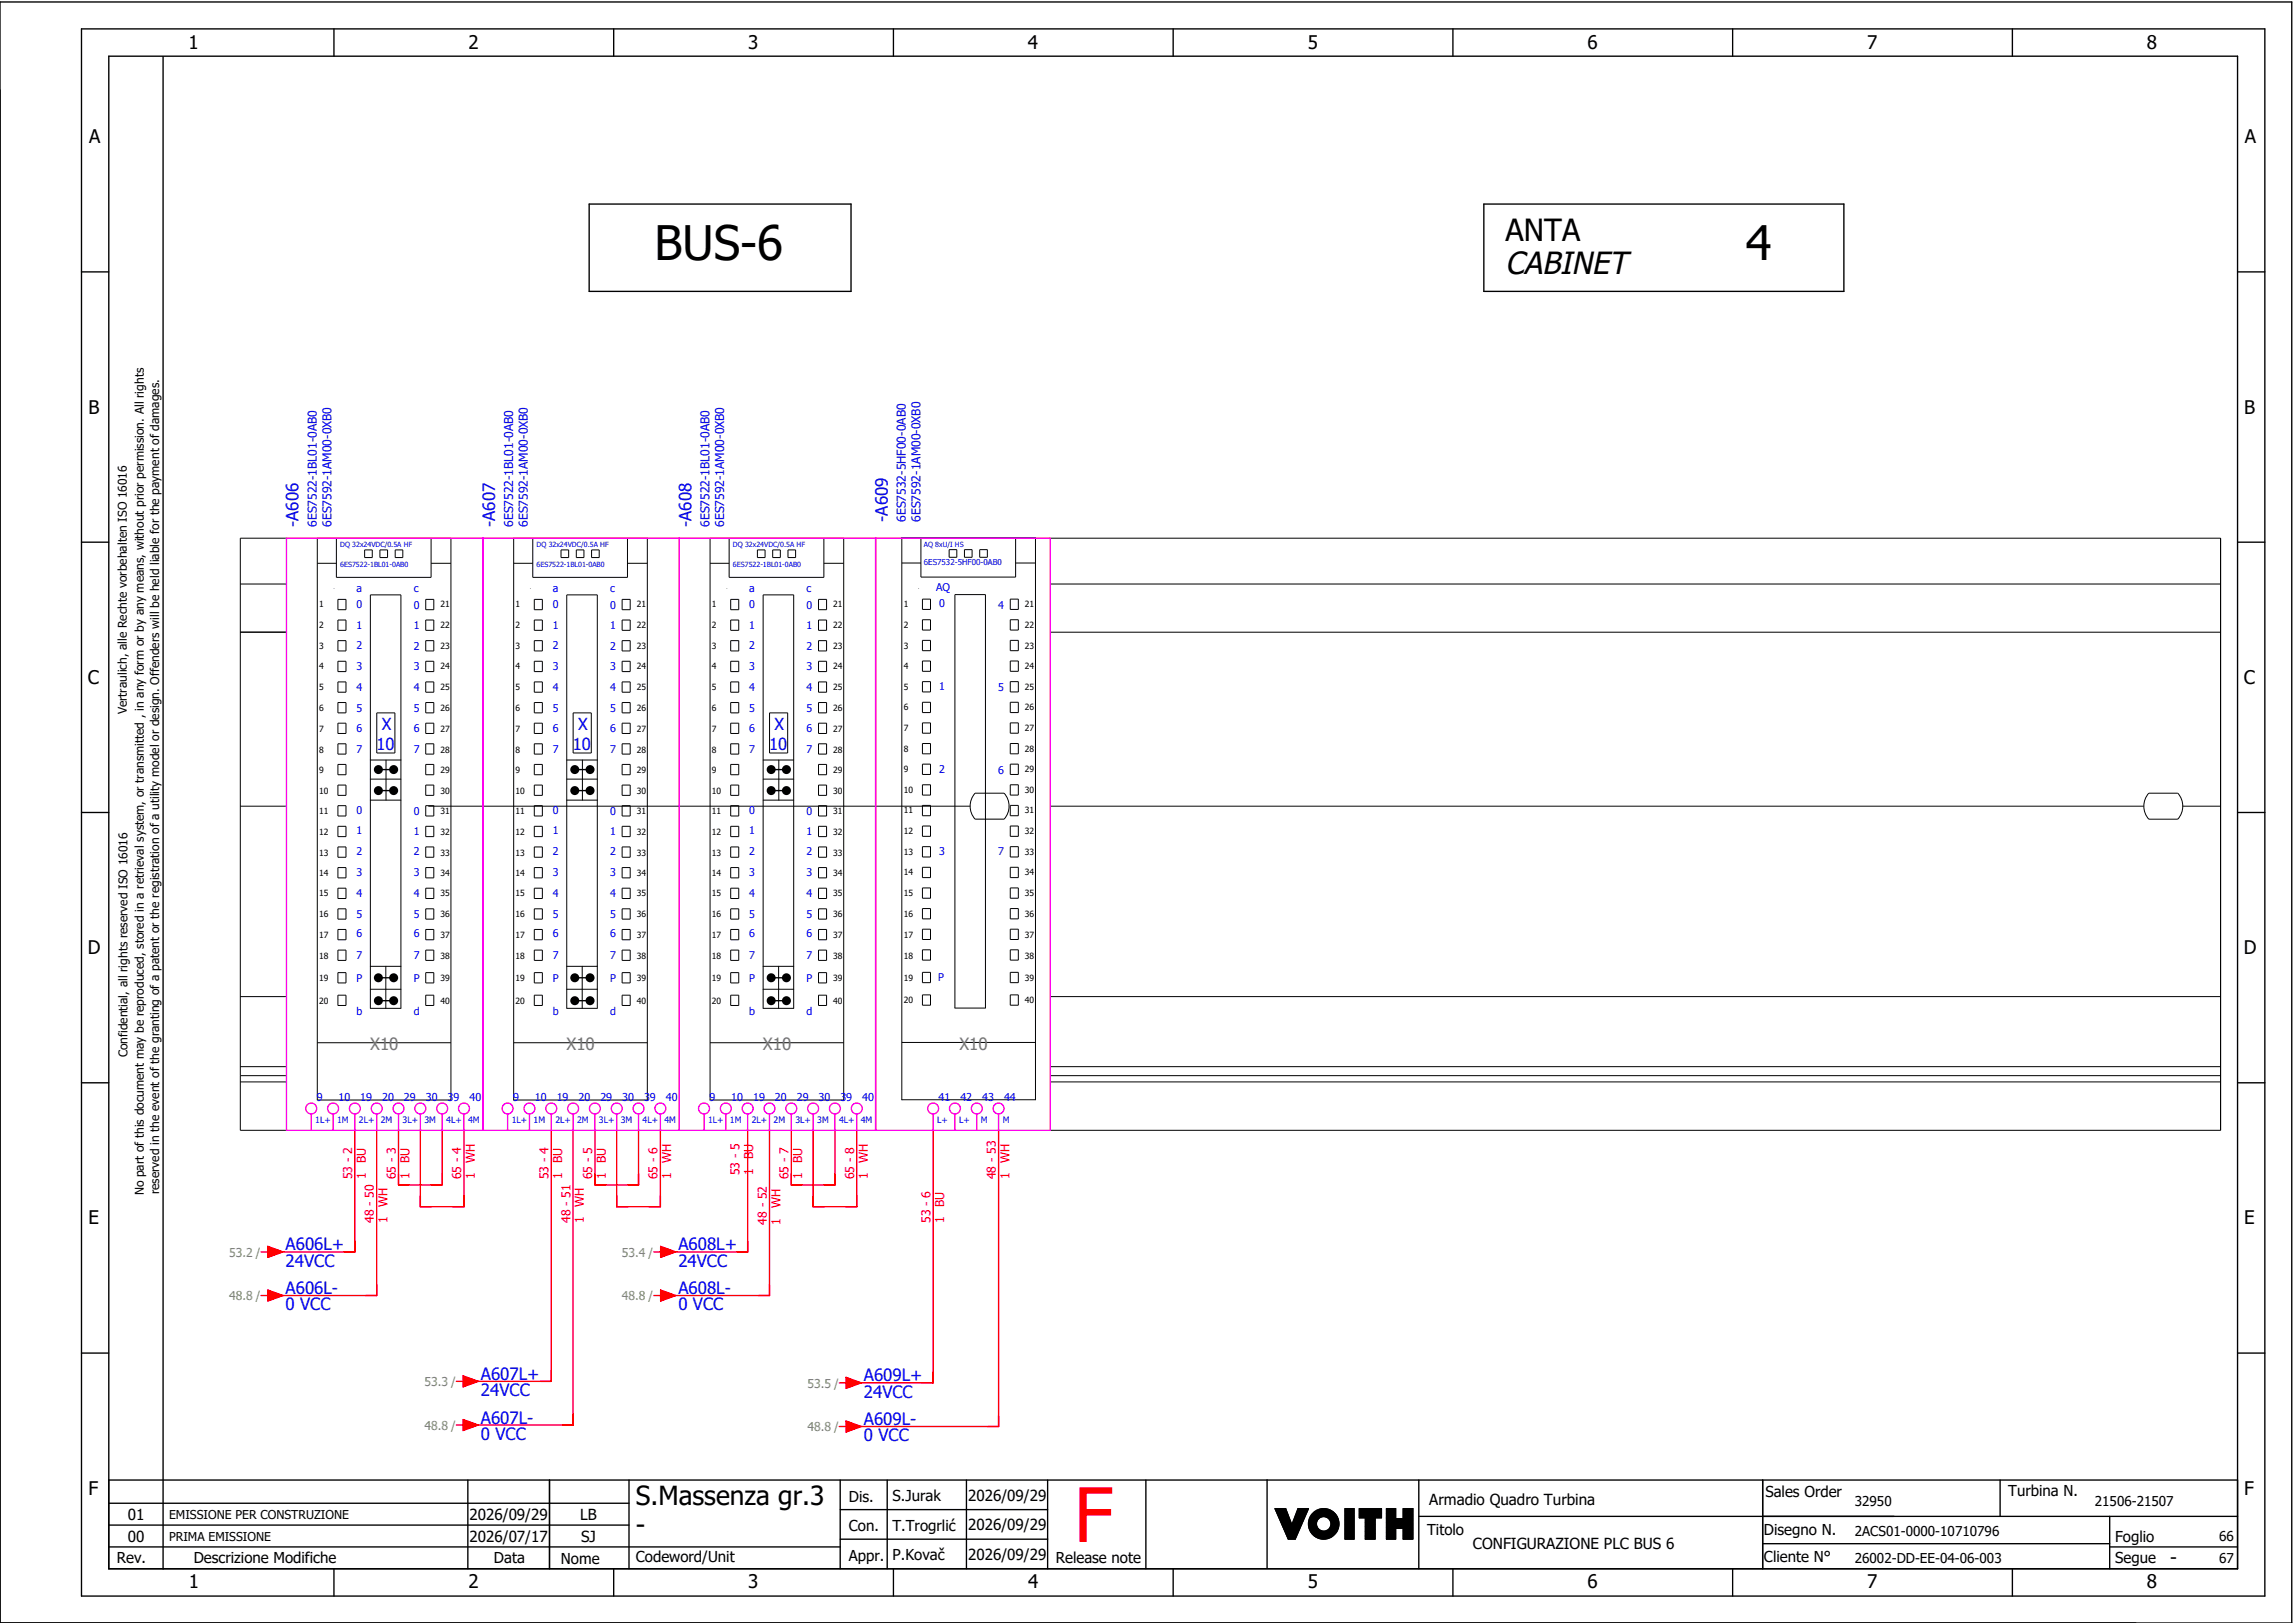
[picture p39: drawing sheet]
<svg xmlns="http://www.w3.org/2000/svg" width="421mm" height="297mm" viewBox="0 0 421 297" stroke-linecap="round" stroke-linejoin="round" font-family="sans-serif">
<defs><g id="words">
<text font-size="13.8" fill="#f00" x="196.9" y="282.5">F</text>
<g font-size="8.7">
<text x="120" y="47.6">BUS-6</text>
<text x="320" y="47.6">4</text>
</g>
<text font-size="5.7" x="276" y="50.2">CABINET</text>
<text font-size="5.6" x="276" y="44.2">ANTA</text>
<g font-size="4.8">
<text x="116.6" y="275.8">S.Massenza gr.3</text>
<text x="116.6" y="281.1">-</text>
</g>
<g font-size="3.4">
<text x="34.5" y="9">1</text>
<text x="85.9" y="9">2</text>
<text x="137.1" y="9">3</text>
<text x="188.4" y="9">4</text>
<text x="239.7" y="9">5</text>
<text x="291" y="9">6</text>
<text x="342.3" y="9">7</text>
<text x="393.5" y="9">8</text>
<text x="16.3" y="26.2">A</text>
<text x="411.5" y="26.2">A</text>
<text x="16.2" y="75.8">B</text>
<text x="411.4" y="75.8">B</text>
<text x="16.1" y="125.3">C</text>
<text x="411.3" y="125.3">C</text>
<text x="16.1" y="174.8">D</text>
<text x="411.3" y="174.8">D</text>
<text x="16.2" y="224.4">E</text>
<text x="411.4" y="224.4">E</text>
<text x="16.2" y="273.9">F</text>
<text x="411.4" y="273.9">F</text>
<text x="397.8" y="286.6">-</text>
<text x="34.6" y="291">1</text>
<text x="85.9" y="291">2</text>
<text x="137.2" y="291">3</text>
<text x="188.4" y="291">4</text>
<text x="239.7" y="291">5</text>
<text x="291" y="291">6</text>
<text x="342.3" y="291">7</text>
<text x="393.6" y="291">8</text>
</g>
<g font-size="3.1" fill="#00f">
<text x="162.7" y="95.6" transform="rotate(-90 162.7 95.6)">-A609</text>
<text x="54.7" y="96.6" transform="rotate(-90 54.7 96.6)">-A606</text>
<text x="90.7" y="96.6" transform="rotate(-90 90.7 96.6)">-A607</text>
<text x="126.7" y="96.6" transform="rotate(-90 126.7 96.6)">-A608</text>
<text x="52.4" y="229.1">A606L+</text>
<text x="52.4" y="232.1">24VCC</text>
<text x="124.4" y="229.1">A608L+</text>
<text x="124.4" y="232.1">24VCC</text>
<text x="52.4" y="237.1">A606L-</text>
<text x="124.4" y="237.1">A608L-</text>
<text x="52.4" y="240.1">0 VCC</text>
<text x="124.4" y="240.1">0 VCC</text>
<text x="88.2" y="252.8">A607L+</text>
<text x="88.2" y="255.8">24VCC</text>
<text x="158.4" y="253.1">A609L+</text>
<text x="158.4" y="256.1">24VCC</text>
<text x="88.2" y="260.8">A607L-</text>
<text x="88.2" y="263.8">0 VCC</text>
<text x="158.4" y="261.1">A609L-</text>
<text x="158.4" y="264.1">0 VCC</text>
</g>
<g font-size="3.1" fill="#767676">
<text x="67.9" y="192.3">X10</text>
<text x="103.9" y="192.3">X10</text>
<text x="139.9" y="192.3">X10</text>
<text x="175.9" y="192.3">X10</text>
</g>
<g font-size="3" fill="#00f">
<text x="69" y="137.4">10</text>
<text x="70" y="133.7">X</text>
<text x="105" y="137.4">10</text>
<text x="106" y="133.7">X</text>
<text x="141" y="137.4">10</text>
<text x="142" y="133.7">X</text>
</g>
<g font-size="2.8">
<text x="155.6" y="275.1">Dis.</text>
<text x="163.6" y="275.1">S.Jurak</text>
<text x="177.5" y="275">2026/09/29</text>
<text x="262" y="275.8">Armadio Quadro Turbina</text>
<text x="323.6" y="274.3">Sales Order</text>
<text x="368.1" y="274.2">Turbina N.</text>
<text x="23.4" y="278.6">01</text>
<text x="86.1" y="278.6">2026/09/29</text>
<text x="106.3" y="278.6">LB</text>
<text x="155.6" y="280.5">Con.</text>
<text x="163.6" y="280.5">T.Trogrlić</text>
<text x="177.5" y="280.4">2026/09/29</text>
<text x="261.6" y="281.3">Titolo</text>
<text x="323.4" y="281.2">Disegno N.</text>
<text x="21.4" y="286.5">Rev.</text>
<text x="23.4" y="282.5">00</text>
<text x="35.5" y="286.4">Descrizione Modifiche</text>
<text x="86.1" y="282.6">2026/07/17</text>
<text x="90.5" y="286.5">Data</text>
<text x="102.8" y="286.5">Nome</text>
<text x="106.5" y="282.5">SJ</text>
<text x="116.6" y="286.3">Codeword/Unit</text>
<text x="155.6" y="286">Appr.</text>
<text x="163.6" y="285.9">P.Kovač</text>
<text x="177.5" y="285.8">2026/09/29</text>
<text x="193.5" y="286.5">Release note</text>
<text x="270" y="283.8">CONFIGURAZIONE PLC BUS 6</text>
<text x="323.4" y="286.2">Cliente N°</text>
<text x="387.7" y="286.5">Segue</text>
<text x="387.7" y="282.6">Foglio</text>
</g>
<g font-size="2.5">
<text x="340" y="275.9">32950</text>
<text x="384" y="275.9">21506-21507</text>
<text x="340" y="281.4">2ACS01-0000-10710796</text>
<text x="340" y="286.4">26002-DD-EE-04-06-003</text>
<text x="406.8" y="282.4">66</text>
<text x="406.8" y="286.4">67</text>
</g>
<g font-size="2.2" fill="#00f">
<text x="166" y="95.6" transform="rotate(-90 166 95.6)">6ES7532-5HF00-0AB0</text>
<text x="168.7" y="95.6" transform="rotate(-90 168.7 95.6)">6ES7592-1AM00-0XB0</text>
<text x="58" y="96.6" transform="rotate(-90 58 96.6)">6ES7522-1BL01-0AB0</text>
<text x="60.7" y="96.6" transform="rotate(-90 60.7 96.6)">6ES7592-1AM00-0XB0</text>
<text x="94" y="96.6" transform="rotate(-90 94 96.6)">6ES7522-1BL01-0AB0</text>
<text x="96.7" y="96.6" transform="rotate(-90 96.7 96.6)">6ES7592-1AM00-0XB0</text>
<text x="130" y="96.6" transform="rotate(-90 130 96.6)">6ES7522-1BL01-0AB0</text>
<text x="132.7" y="96.6" transform="rotate(-90 132.7 96.6)">6ES7592-1AM00-0XB0</text>
</g>
<g font-size="2.2">
<text x="23.2" y="130.9" transform="rotate(-90 23.2 130.9)">Vertraulich, alle Rechte vorbehalten ISO 16016</text>
<text x="23.4" y="193.7" transform="rotate(-90 23.4 193.7)">Confidential, all rights reserved ISO 16016</text>
<text x="26.4" y="219" transform="rotate(-90 26.4 219)">No part of this document may be reproduced, stored in a retrieval system, or transmitted , in any form or by any means, without prior permission. All rights</text>
<text x="29.2" y="218.9" transform="rotate(-90 29.2 218.9)">reserved in the event of the granting of a patent or the registration of a utility model or design. Offenders will be held liable for the payment of damages.</text>
<text x="31" y="278.3">EMISSIONE PER CONSTRUZIONE</text>
<text x="31" y="282.3">PRIMA EMISSIONE</text>
</g>
<g font-size="2.2" fill="#f00">
<text x="67.1" y="213.1" transform="rotate(-90 67.1 213.1)">BU</text>
<text x="75.1" y="213.1" transform="rotate(-90 75.1 213.1)">BU</text>
<text x="87.1" y="213.1" transform="rotate(-90 87.1 213.1)">WH</text>
<text x="103.1" y="213.1" transform="rotate(-90 103.1 213.1)">BU</text>
<text x="111.1" y="213.1" transform="rotate(-90 111.1 213.1)">BU</text>
<text x="123.1" y="213.1" transform="rotate(-90 123.1 213.1)">WH</text>
<text x="135.6" y="215.4" transform="rotate(-90 135.6 215.4)">53 - 5</text>
<text x="138.1" y="215.4" transform="rotate(-90 138.1 215.4)">1</text>
<text x="138.1" y="212.4" transform="rotate(-90 138.1 212.4)">BU</text>
<text x="147.1" y="213.1" transform="rotate(-90 147.1 213.1)">BU</text>
<text x="159.1" y="213.1" transform="rotate(-90 159.1 213.1)">WH</text>
<text x="185.1" y="213.1" transform="rotate(-90 185.1 213.1)">WH</text>
<text x="64.6" y="216.1" transform="rotate(-90 64.6 216.1)">53 - 2</text>
<text x="67.1" y="216.1" transform="rotate(-90 67.1 216.1)">1</text>
<text x="71.1" y="221.1" transform="rotate(-90 71.1 221.1)">WH</text>
<text x="72.6" y="216.1" transform="rotate(-90 72.6 216.1)">65 - 3</text>
<text x="75.1" y="216.1" transform="rotate(-90 75.1 216.1)">1</text>
<text x="84.6" y="216.1" transform="rotate(-90 84.6 216.1)">65 - 4</text>
<text x="87.1" y="216.1" transform="rotate(-90 87.1 216.1)">1</text>
<text x="100.6" y="216.1" transform="rotate(-90 100.6 216.1)">53 - 4</text>
<text x="103.1" y="216.1" transform="rotate(-90 103.1 216.1)">1</text>
<text x="107.1" y="221.1" transform="rotate(-90 107.1 221.1)">WH</text>
<text x="108.6" y="216.1" transform="rotate(-90 108.6 216.1)">65 - 5</text>
<text x="111.1" y="216.1" transform="rotate(-90 111.1 216.1)">1</text>
<text x="120.6" y="216.1" transform="rotate(-90 120.6 216.1)">65 - 6</text>
<text x="123.1" y="216.1" transform="rotate(-90 123.1 216.1)">1</text>
<text x="143.1" y="221.4" transform="rotate(-90 143.1 221.4)">WH</text>
<text x="144.6" y="216.1" transform="rotate(-90 144.6 216.1)">65 - 7</text>
<text x="147.1" y="216.1" transform="rotate(-90 147.1 216.1)">1</text>
<text x="156.6" y="216.1" transform="rotate(-90 156.6 216.1)">65 - 8</text>
<text x="159.1" y="216.1" transform="rotate(-90 159.1 216.1)">1</text>
<text x="173.1" y="221.1" transform="rotate(-90 173.1 221.1)">BU</text>
<text x="182.6" y="216.1" transform="rotate(-90 182.6 216.1)">48 - 53</text>
<text x="185.1" y="216.1" transform="rotate(-90 185.1 216.1)">1</text>
<text x="68.6" y="224.1" transform="rotate(-90 68.6 224.1)">48 - 50</text>
<text x="71.1" y="224.1" transform="rotate(-90 71.1 224.1)">1</text>
<text x="104.6" y="224.1" transform="rotate(-90 104.6 224.1)">48 - 51</text>
<text x="107.1" y="224.1" transform="rotate(-90 107.1 224.1)">1</text>
<text x="140.6" y="224.4" transform="rotate(-90 140.6 224.4)">48 - 52</text>
<text x="143.1" y="224.4" transform="rotate(-90 143.1 224.4)">1</text>
<text x="170.6" y="224.1" transform="rotate(-90 170.6 224.1)">53 - 6</text>
<text x="173.1" y="224.1" transform="rotate(-90 173.1 224.1)">1</text>
</g>
<g font-size="2.2" fill="#7ca552">
<text x="42" y="230.3">53.2 /</text>
<text x="114" y="230.3">53.4 /</text>
<text x="42" y="238.3">48.8 /</text>
<text x="114" y="238.3">48.8 /</text>
<text x="77.8" y="254">53.3 /</text>
<text x="148" y="254.3">53.5 /</text>
<text x="77.8" y="262">48.8 /</text>
<text x="148" y="262.3">48.8 /</text>
</g>
<g font-size="2" fill="#00f">
<text x="65.3" y="111.4">0</text>
<text x="65.3" y="108.4">a</text>
<text x="75.8" y="111.6">0</text>
<text x="75.8" y="108.4">c</text>
<text x="101.3" y="111.4">0</text>
<text x="101.3" y="108.4">a</text>
<text x="111.8" y="111.6">0</text>
<text x="111.8" y="108.4">c</text>
<text x="137.3" y="111.4">0</text>
<text x="137.3" y="108.4">a</text>
<text x="147.8" y="111.6">0</text>
<text x="147.8" y="108.4">c</text>
<text x="171.6" y="108.4">AQ</text>
<text x="172.1" y="111.2">0</text>
<text x="183" y="111.5">4</text>
<text x="65.3" y="115.2">1</text>
<text x="65.3" y="118.9">2</text>
<text x="75.8" y="115.2">1</text>
<text x="75.8" y="119.1">2</text>
<text x="101.3" y="115.2">1</text>
<text x="101.3" y="118.9">2</text>
<text x="111.8" y="115.2">1</text>
<text x="111.8" y="119.1">2</text>
<text x="137.3" y="115.2">1</text>
<text x="137.3" y="118.9">2</text>
<text x="147.8" y="115.2">1</text>
<text x="147.8" y="119.1">2</text>
<text x="65.3" y="122.8">3</text>
<text x="75.8" y="122.8">3</text>
<text x="101.3" y="122.8">3</text>
<text x="111.8" y="122.8">3</text>
<text x="137.3" y="122.8">3</text>
<text x="147.8" y="122.8">3</text>
<text x="65.3" y="126.6">4</text>
<text x="65.3" y="130.5">5</text>
<text x="75.8" y="126.6">4</text>
<text x="75.8" y="130.5">5</text>
<text x="101.3" y="126.6">4</text>
<text x="101.3" y="130.5">5</text>
<text x="111.8" y="126.6">4</text>
<text x="111.8" y="130.5">5</text>
<text x="137.3" y="126.6">4</text>
<text x="137.3" y="130.5">5</text>
<text x="147.8" y="126.6">4</text>
<text x="147.8" y="130.5">5</text>
<text x="172.1" y="126.4">1</text>
<text x="183" y="126.6">5</text>
<text x="65.3" y="134.1">6</text>
<text x="65.3" y="138">7</text>
<text x="75.8" y="134.1">6</text>
<text x="75.8" y="138">7</text>
<text x="101.3" y="134.1">6</text>
<text x="101.3" y="138">7</text>
<text x="111.8" y="134.1">6</text>
<text x="111.8" y="138">7</text>
<text x="137.3" y="134.1">6</text>
<text x="137.3" y="138">7</text>
<text x="147.8" y="134.1">6</text>
<text x="147.8" y="138">7</text>
<text x="172.1" y="141.6">2</text>
<text x="183" y="141.8">6</text>
<text x="65.3" y="149.2">0</text>
<text x="75.8" y="149.4">0</text>
<text x="101.3" y="149.2">0</text>
<text x="111.8" y="149.4">0</text>
<text x="137.3" y="149.2">0</text>
<text x="147.8" y="149.4">0</text>
<text x="65.3" y="152.9">1</text>
<text x="75.8" y="153">1</text>
<text x="101.3" y="152.9">1</text>
<text x="111.8" y="153">1</text>
<text x="137.3" y="152.9">1</text>
<text x="147.8" y="153">1</text>
<text x="65.3" y="160.6">3</text>
<text x="65.3" y="156.7">2</text>
<text x="75.8" y="160.6">3</text>
<text x="75.8" y="156.7">2</text>
<text x="101.3" y="160.6">3</text>
<text x="101.3" y="156.7">2</text>
<text x="111.8" y="160.6">3</text>
<text x="111.8" y="156.7">2</text>
<text x="137.3" y="160.6">3</text>
<text x="137.3" y="156.7">2</text>
<text x="147.8" y="160.6">3</text>
<text x="147.8" y="156.7">2</text>
<text x="172.1" y="156.7">3</text>
<text x="183" y="156.7">7</text>
<text x="65.3" y="164.4">4</text>
<text x="75.8" y="164.4">4</text>
<text x="101.3" y="164.4">4</text>
<text x="111.8" y="164.4">4</text>
<text x="137.3" y="164.4">4</text>
<text x="147.8" y="164.4">4</text>
<text x="65.3" y="171.8">6</text>
<text x="65.3" y="168.3">5</text>
<text x="75.8" y="171.8">6</text>
<text x="75.8" y="168.3">5</text>
<text x="101.3" y="171.8">6</text>
<text x="101.3" y="168.3">5</text>
<text x="111.8" y="171.8">6</text>
<text x="111.8" y="168.3">5</text>
<text x="137.3" y="171.8">6</text>
<text x="137.3" y="168.3">5</text>
<text x="147.8" y="171.8">6</text>
<text x="147.8" y="168.3">5</text>
<text x="65.3" y="180">P</text>
<text x="65.3" y="175.8">7</text>
<text x="75.8" y="180">P</text>
<text x="75.8" y="175.8">7</text>
<text x="101.3" y="180">P</text>
<text x="101.3" y="175.8">7</text>
<text x="111.8" y="180">P</text>
<text x="111.8" y="175.8">7</text>
<text x="137.3" y="180">P</text>
<text x="137.3" y="175.8">7</text>
<text x="147.8" y="180">P</text>
<text x="147.8" y="175.8">7</text>
<text x="172" y="179.8">P</text>
<text x="65.3" y="185.9">b</text>
<text x="75.8" y="185.9">d</text>
<text x="101.3" y="185.9">b</text>
<text x="111.8" y="185.9">d</text>
<text x="137.3" y="185.9">b</text>
<text x="147.8" y="185.9">d</text>
<text x="58.1" y="201.7">9</text>
<text x="62.1" y="201.7">10</text>
<text x="66.1" y="201.7">19</text>
<text x="70.1" y="201.7">20</text>
<text x="74.1" y="201.7">29</text>
<text x="78.1" y="201.7">30</text>
<text x="82.1" y="201.7">39</text>
<text x="86.1" y="201.7">40</text>
<text x="94.1" y="201.7">9</text>
<text x="98.1" y="201.7">10</text>
<text x="102.1" y="201.7">19</text>
<text x="106.1" y="201.7">20</text>
<text x="110.1" y="201.7">29</text>
<text x="114.1" y="201.7">30</text>
<text x="118.1" y="201.7">39</text>
<text x="122.1" y="201.7">40</text>
<text x="130.1" y="201.7">9</text>
<text x="134.1" y="201.7">10</text>
<text x="138.1" y="201.7">19</text>
<text x="142.1" y="201.7">20</text>
<text x="146.1" y="201.7">29</text>
<text x="150.1" y="201.7">30</text>
<text x="154.1" y="201.7">39</text>
<text x="158.1" y="201.7">40</text>
<text x="172.1" y="201.7">41</text>
<text x="176.1" y="201.7">42</text>
<text x="180.1" y="201.7">43</text>
<text x="184.1" y="201.7">44</text>
</g>
<g font-size="1.6">
<text x="58.5" y="111.3">1</text>
<text x="80.7" y="111.3">21</text>
<text x="94.5" y="111.3">1</text>
<text x="116.7" y="111.3">21</text>
<text x="130.5" y="111.3">1</text>
<text x="152.7" y="111.3">21</text>
<text x="165.7" y="111.2">1</text>
<text x="187.9" y="111.2">21</text>
<text x="58.5" y="115.1">2</text>
<text x="58.5" y="119">3</text>
<text x="80.7" y="115.1">22</text>
<text x="80.7" y="119">23</text>
<text x="94.5" y="115.1">2</text>
<text x="94.5" y="119">3</text>
<text x="116.7" y="115.1">22</text>
<text x="116.7" y="119">23</text>
<text x="130.5" y="115.1">2</text>
<text x="130.5" y="119">3</text>
<text x="152.7" y="115.1">22</text>
<text x="152.7" y="119">23</text>
<text x="165.7" y="115.1">2</text>
<text x="165.7" y="118.9">3</text>
<text x="187.9" y="115.1">22</text>
<text x="187.9" y="118.9">23</text>
<text x="58.5" y="122.7">4</text>
<text x="80.7" y="122.7">24</text>
<text x="94.5" y="122.7">4</text>
<text x="116.7" y="122.7">24</text>
<text x="130.5" y="122.7">4</text>
<text x="152.7" y="122.7">24</text>
<text x="165.7" y="122.6">4</text>
<text x="187.9" y="122.6">24</text>
<text x="58.5" y="126.5">5</text>
<text x="58.5" y="130.2">6</text>
<text x="80.7" y="126.5">25</text>
<text x="80.7" y="130.2">26</text>
<text x="94.5" y="126.5">5</text>
<text x="94.5" y="130.2">6</text>
<text x="116.7" y="126.5">25</text>
<text x="116.7" y="130.2">26</text>
<text x="130.5" y="126.5">5</text>
<text x="130.5" y="130.2">6</text>
<text x="152.7" y="126.5">25</text>
<text x="152.7" y="130.2">26</text>
<text x="165.7" y="126.5">5</text>
<text x="165.7" y="130.1">6</text>
<text x="187.9" y="126.5">25</text>
<text x="187.9" y="130.1">26</text>
<text x="58.5" y="134">7</text>
<text x="58.5" y="137.9">8</text>
<text x="80.7" y="134">27</text>
<text x="80.7" y="137.9">28</text>
<text x="94.5" y="134">7</text>
<text x="94.5" y="137.9">8</text>
<text x="116.7" y="134">27</text>
<text x="116.7" y="137.9">28</text>
<text x="130.5" y="134">7</text>
<text x="130.5" y="137.9">8</text>
<text x="152.7" y="134">27</text>
<text x="152.7" y="137.9">28</text>
<text x="165.7" y="134">7</text>
<text x="165.7" y="137.8">8</text>
<text x="187.9" y="134">27</text>
<text x="187.9" y="137.8">28</text>
<text x="58.5" y="141.6">9</text>
<text x="80.7" y="141.6">29</text>
<text x="94.5" y="141.6">9</text>
<text x="116.7" y="141.6">29</text>
<text x="130.5" y="141.6">9</text>
<text x="152.7" y="141.6">29</text>
<text x="165.7" y="141.5">9</text>
<text x="187.9" y="141.5">29</text>
<text x="58.5" y="145.4">10</text>
<text x="58.5" y="149.1">11</text>
<text x="80.7" y="149.1">31</text>
<text x="80.7" y="145.4">30</text>
<text x="94.5" y="145.4">10</text>
<text x="94.5" y="149.1">11</text>
<text x="116.7" y="149.1">31</text>
<text x="116.7" y="145.4">30</text>
<text x="130.5" y="145.4">10</text>
<text x="130.5" y="149.1">11</text>
<text x="152.7" y="149.1">31</text>
<text x="152.7" y="145.4">30</text>
<text x="165.7" y="145.4">10</text>
<text x="165.7" y="149">11</text>
<text x="187.9" y="149">31</text>
<text x="187.9" y="145.4">30</text>
<text x="58.5" y="152.9">12</text>
<text x="80.7" y="152.9">32</text>
<text x="94.5" y="152.9">12</text>
<text x="116.7" y="152.9">32</text>
<text x="130.5" y="152.9">12</text>
<text x="152.7" y="152.9">32</text>
<text x="165.7" y="152.9">12</text>
<text x="187.9" y="152.9">32</text>
<text x="58.5" y="156.8">13</text>
<text x="58.5" y="160.5">14</text>
<text x="80.7" y="160.5">34</text>
<text x="80.7" y="156.8">33</text>
<text x="94.5" y="156.8">13</text>
<text x="94.5" y="160.5">14</text>
<text x="116.7" y="160.5">34</text>
<text x="116.7" y="156.8">33</text>
<text x="130.5" y="156.8">13</text>
<text x="130.5" y="160.5">14</text>
<text x="152.7" y="160.5">34</text>
<text x="152.7" y="156.8">33</text>
<text x="165.7" y="156.7">13</text>
<text x="165.7" y="160.4">14</text>
<text x="187.9" y="160.4">34</text>
<text x="187.9" y="156.7">33</text>
<text x="58.5" y="164.1">15</text>
<text x="58.5" y="168">16</text>
<text x="80.7" y="168">36</text>
<text x="80.7" y="164.1">35</text>
<text x="94.5" y="164.1">15</text>
<text x="94.5" y="168">16</text>
<text x="116.7" y="168">36</text>
<text x="116.7" y="164.1">35</text>
<text x="130.5" y="164.1">15</text>
<text x="130.5" y="168">16</text>
<text x="152.7" y="168">36</text>
<text x="152.7" y="164.1">35</text>
<text x="165.7" y="164.1">15</text>
<text x="165.7" y="167.9">16</text>
<text x="187.9" y="167.9">36</text>
<text x="187.9" y="164.1">35</text>
<text x="58.5" y="171.8">17</text>
<text x="80.7" y="171.8">37</text>
<text x="94.5" y="171.8">17</text>
<text x="116.7" y="171.8">37</text>
<text x="130.5" y="171.8">17</text>
<text x="152.7" y="171.8">37</text>
<text x="165.7" y="171.8">17</text>
<text x="187.9" y="171.8">37</text>
<text x="58.5" y="175.7">18</text>
<text x="58.5" y="179.7">19</text>
<text x="80.7" y="179.7">39</text>
<text x="80.7" y="175.7">38</text>
<text x="94.5" y="175.7">18</text>
<text x="94.5" y="179.7">19</text>
<text x="116.7" y="179.7">39</text>
<text x="116.7" y="175.7">38</text>
<text x="130.5" y="175.7">18</text>
<text x="130.5" y="179.7">19</text>
<text x="152.7" y="179.7">39</text>
<text x="152.7" y="175.7">38</text>
<text x="165.7" y="175.6">18</text>
<text x="165.7" y="179.7">19</text>
<text x="187.9" y="179.7">39</text>
<text x="187.9" y="175.6">38</text>
<text x="58.5" y="183.9">20</text>
<text x="80.7" y="183.9">40</text>
<text x="94.5" y="183.9">20</text>
<text x="116.7" y="183.9">40</text>
<text x="130.5" y="183.9">20</text>
<text x="152.7" y="183.9">40</text>
<text x="165.7" y="183.9">20</text>
<text x="187.9" y="183.9">40</text>
</g>
<g font-size="1.6" fill="#00f">
<text x="57.8" y="205.8">1L+</text>
<text x="61.8" y="205.8">1M</text>
<text x="65.8" y="205.8">2L+</text>
<text x="69.8" y="205.8">2M</text>
<text x="73.8" y="205.8">3L+</text>
<text x="77.8" y="205.8">3M</text>
<text x="81.8" y="205.8">4L+</text>
<text x="85.8" y="205.8">4M</text>
<text x="93.8" y="205.8">1L+</text>
<text x="97.8" y="205.8">1M</text>
<text x="101.8" y="205.8">2L+</text>
<text x="105.8" y="205.8">2M</text>
<text x="109.8" y="205.8">3L+</text>
<text x="113.8" y="205.8">3M</text>
<text x="117.8" y="205.8">4L+</text>
<text x="121.8" y="205.8">4M</text>
<text x="129.8" y="205.8">1L+</text>
<text x="133.8" y="205.8">1M</text>
<text x="137.8" y="205.8">2L+</text>
<text x="141.8" y="205.8">2M</text>
<text x="145.8" y="205.8">3L+</text>
<text x="149.8" y="205.8">3M</text>
<text x="153.8" y="205.8">4L+</text>
<text x="157.8" y="205.8">4M</text>
<text x="171.8" y="205.8">L+</text>
<text x="175.8" y="205.8">L+</text>
<text x="179.8" y="205.8">M</text>
<text x="183.8" y="205.8">M</text>
</g>
<text font-size="1.5" fill="#00f" x="169.3" y="103.6">6ES7532-5HF00-0AB0</text>
<g font-size="1.3" fill="#00f">
<text x="62.4" y="100.3">DQ 32x24VDC/0.5A HF</text>
<text x="98.4" y="100.3">DQ 32x24VDC/0.5A HF</text>
<text x="134.4" y="100.3">DQ 32x24VDC/0.5A HF</text>
<text x="169.3" y="100.3">AQ 8xU/I HS</text>
<text x="62.4" y="103.8">6ES7522-1BL01-0AB0</text>
<text x="98.4" y="103.8">6ES7522-1BL01-0AB0</text>
<text x="134.4" y="103.8">6ES7522-1BL01-0AB0</text>
</g>
</g></defs>
<g fill="none" stroke="#000" stroke-width=".25">
<path d="M0 .4h420.1v297h-420.1zM14.9 5.3h400.3v287.2h-400.3zM19.9 10.3h390.3v277.2h-390.3zM29.9 10.4v277.1M61.2 5.3v5M112.5 5.3v5M163.8 5.3v5M215.1 5.3v5M266.3 5.3v5M317.6 5.3v5M368.9 5.3v5M108 37.4h48v16h-48z"/>
<path d="M272 37.4h66v16h-66zM14.9 49.8h5M410.2 49.8h5M14.9 99.3h5M410.2 99.3h5M14.9 148.9h5M69.4 144.9h2.8M69.4 141h2.8M105.4 144.9h2.8M105.4 141h2.8M141.4 144.9h2.8M141.4 141h2.8"/>
<path d="M410.2 148.9h5M69.4 179.2h2.8M105.4 179.2h2.8M141.4 179.2h2.8M14.9 198.4h5M69.4 183.4h2.8M105.4 183.4h2.8M141.4 183.4h2.8M410.2 198.4h5M14.9 247.9h5M410.2 247.9h5M19.9 271.2h390.3"/>
<path d="M19.9 279.5h95.4M19.9 275.4h95.4M85.8 271.2v16.3M100.7 271.2v16.3M115.3 271.2v16.3M154 271.2v16.3M154 276.6h38M162.6 271.2v16.3M177.2 271.2v16.3M192 271.2v16.3M210.1 271.2v16.3M232.3 271.1v16.3"/>
<path d="M233.7 276.4h2l1.1 3 1.1-3h1.9l-2.4 5.6h-1.2zM233.8 276.4l-.1 .1M233.9 276.4l-.1 .2M234.1 276.4l-.3 .3M234.2 276.4l-.3 .4M234.4 276.4l-.5 .5M234.5 276.4l-.5 .6M234.7 276.4l-.7 .7M234.8 276.4l-.7 .8M235 276.4l-.9 .9M235.1 276.4l-.9 1M235.3 276.4l-1.1 1.1"/>
<path d="M235.4 276.4l-1.2 1.2M235.6 276.4l-1.3 1.3M235.7 276.5l-1.4 1.3M235.7 276.6l-1.3 1.3M235.8 276.7l-1.4 1.3M235.8 276.8l-1.3 1.3M235.9 276.9l-1.4 1.4M235.9 277l-1.3 1.4M235.9 277.1l-1.3 1.4M236 277.3l-1.3 1.3M236 277.4l-1.3 1.3M236.1 277.5l-1.3 1.3"/>
<path d="M236.1 277.6l-1.3 1.3M236.1 277.7l-1.3 1.3M236.2 277.8l-1.3 1.3M236.2 277.9l-1.3 1.3M236.3 278l-1.3 1.3M236.3 278.1l-1.3 1.3M236.3 278.2l-1.2 1.3M236.4 278.3l-1.3 1.3M236.4 278.4l-1.2 1.3M236.5 278.6l-1.3 1.2M236.5 278.7l-1.2 1.2M236.6 278.8l-1.3 1.2"/>
<path d="M236.6 278.9l-1.3 1.2M236.6 279l-1.2 1.2M236.7 279.1l-1.3 1.2M236.7 279.2l-1.2 1.3M236.8 279.3l-1.3 1.3M238 276.4l-.1 .1M238.1 276.4l-.3 .4M238.3 276.4l-.6 .6M238.4 279.8l-2.2 2.2M238.4 276.4l-.8 .8M238.5 279.5l-2.4 2.4M238.6 276.4l-1.1 1.1"/>
<path d="M238.6 279.3l-2.5 2.5M238.7 279l-2.7 2.7M238.7 276.4l-1.2 1.3M238.8 278.7l-2.8 2.9M238.9 276.4l-1.5 1.6M239 278.5l-3.1 3M239 276.4l-1.7 1.8M239.1 278.2l-3.2 3.2M239.2 276.4l-2 2.1M239.2 277.9l-3.4 3.4M239.3 277.7l-3.5 3.5M239.3 276.4l-2.2 2.3"/>
<path d="M239.4 277.4l-3.6 3.7M239.5 276.4l-2.5 2.5M239.5 277.1l-3.8 3.9M239.6 276.4l-2.7 2.8M239.7 276.9l-4 4M239.8 276.6l-4.2 4.2M239.8 276.4l-4.2 4.3M241.1 276.9l-.8 .8M241.3 279.3l-1.2 1.1M241.3 279.1l-1.2 1.2M241.3 279.4l-1.1 1.1M241.3 278.9l-1.3 1.3"/>
<path d="M241.3 279.5l-1.1 1.1M241.4 279.7l-1.1 1M241.4 278.7l-1.4 1.4M241.4 279.8l-1 1M241.4 276.7l-1.3 1.3M241.5 279.9l-1.1 1M241.5 280l-1 1M241.7 276.6l-1.7 1.7M241.9 276.5l-1.9 2M242.1 276.5l-2.2 2.2M242.3 276.5l-2.4 2.4M242.5 276.4l-2.6 2.6"/>
<path d="M242.6 276.4l-2.7 2.8M242.8 276.4l-2.9 3M242.9 276.5l-3 3M243 276.5l-3.1 3.1M243.2 276.5l-3.3 3.3M243.3 276.5l-3.4 3.4M243.4 276.6l-3.4 3.4M243.5 276.6l-1.4 1.4M243.6 276.6l-1.3 1.3M243.7 276.7l-1.2 1.2M243.9 276.7l-1.2 1.2M244 276.8l-1.2 1.1"/>
<path d="M244 276.8l-1.1 1.1M244.1 276.9l-1 1.1M244.2 276.9l-1 1.1M244.3 277l-1 1M244.4 277.1l-1 1M244.5 277.1l-1 1.1M244.6 277.2l-1.1 1M244.6 277.3l-1 1M244.7 277.4l-1 1M244.8 277.4l-1 1.1M244.8 277.5l-1 1.1M244.9 277.6l-1 1.1"/>
<path d="M245 277.7l-1.1 1.1M245 277.8l-1.1 1.1M245.1 277.9l-1.1 1.1M245.1 278l-1.1 1.1M245.2 278.1l-1.2 1.2M245.2 278.2l-1.2 1.3M245.3 278.3l-1.4 1.4M245.3 278.4l-1.5 1.5M245.3 278.5l-3.4 3.4M245.4 279.9l-2.1 2M245.4 278.7l-3.3 3.3M245.4 279.7l-2.3 2.3"/>
<path d="M245.4 278.8l-3.2 3.2M245.4 278.9l-3.1 3.1M245.4 279.5l-2.5 2.5M245.4 279.1l-2.9 2.9M245.4 279.4l-2.6 2.6M245.4 279.2l-2.8 2.8M246.6 276.4h1.6v5.6h-1.6zM246.6 276.4v.1M246.8 276.4l-.2 .3M246.9 276.4l-.3 .4M247.1 276.4l-.5 .6M247.2 276.4l-.6 .7"/>
<path d="M247.4 276.4l-.8 .9M247.5 276.4l-.9 1M247.7 276.4l-1.1 1.2M247.8 276.4l-1.2 1.3M248 276.4l-1.4 1.5M248.1 276.4l-1.5 1.6M248.2 280l-1.6 1.6M248.2 278.5l-1.6 1.6M248.2 277.4l-1.6 1.7M248.2 277.3l-1.6 1.6M248.2 277.1l-1.6 1.7M248.2 277l-1.6 1.6"/>
<path d="M248.2 276.8l-1.6 1.7M248.2 276.7l-1.6 1.6M248.2 276.5l-1.6 1.7M248.2 278l-1.6 1.7M248.2 277.9l-1.6 1.6M248.2 277.7l-1.6 1.7M248.2 277.6l-1.6 1.6M248.2 279.1l-1.6 1.6M248.2 278.9l-1.6 1.7M248.2 278.8l-1.6 1.6M248.2 278.6l-1.6 1.7M248.2 278.3l-1.6 1.7"/>
<path d="M248.2 278.2l-1.6 1.6M248.2 279.5l-1.6 1.7M248.2 279.4l-1.6 1.6M248.2 279.2l-1.6 1.7M248.2 279.8l-1.6 1.7M248.2 279.7l-1.6 1.6M249.2 276.4v.1M249.4 276.4l-.2 .2M249.5 276.4l-.3 .4M249.7 276.4l-.5 .5M249.8 276.4l-.6 .7M250 276.4l-.8 .8"/>
<path d="M250.1 276.4l-.9 1M250.3 278.1h-1.1v-1.7h4v1.7h-1.1v3.9h-1.8M250.3 278.1v3.9M250.3 276.4l-1.1 1.2M250.4 276.4l-1.2 1.3M250.6 276.4l-1.4 1.5M250.7 276.4l-1.5 1.6M250.9 276.4l-1.7 1.7M251 276.4l-1.6 1.7M251.2 276.4l-1.7 1.7M251.3 276.4l-1.6 1.7M251.5 276.4l-1.7 1.7"/>
<path d="M251.6 276.4l-1.6 1.7M251.8 276.4l-1.7 1.7M251.9 276.4l-1.6 1.7M252.1 279.8l-1.8 1.8M252.1 278.6l-1.8 1.8M252.1 278.4l-1.8 1.8M252.1 278.3l-1.8 1.8M252.1 279.2l-1.8 1.8M252.1 279l-1.8 1.8M252.1 278.9l-1.8 1.8M252.1 278.7l-1.8 1.8M252.1 279.3l-1.8 1.8"/>
<path d="M252.1 279.9l-1.8 1.8M252.1 279.6l-1.8 1.8M252.1 279.5l-1.8 1.8M252.1 276.4l-1.8 1.9M252.2 276.4l-1.9 2M252.4 276.4l-2.1 2.2M252.5 276.4l-2.2 2.3M252.7 276.4l-2.4 2.5M252.8 276.4l-2.5 2.6M253 276.4l-2.7 2.8M253.1 276.4l-2.8 2.9M253.2 277.4l-.7 .7"/>
<path d="M253.2 276.7l-2.9 2.9M253.2 276.5l-2.9 3M253.2 277.3l-.8 .8M253.2 277.1l-1 1M253.2 277l-2.9 2.9M253.2 276.8l-2.9 3M253.2 278l-.1 .1M253.2 277.9l-.2 .2M253.2 277.7l-.4 .4M253.2 277.6l-.5 .5M254.2 276.4v.1M254.3 276.4l-.1 .2"/>
<path d="M254.5 276.4l-.3 .4M254.6 276.4l-.4 .5M254.8 276.4l-.6 .7M254.9 276.4l-.7 .8M255.1 276.4l-.9 1M255.2 276.4l-1 1.1M255.4 276.4l-1.2 1.3M255.5 276.4l-1.3 1.4M255.7 276.4l-1.5 1.6M255.8 277.5l-1.6 1.7M255.8 277.4l-1.6 1.6M255.8 277.2l-1.6 1.7"/>
<path d="M255.8 277.1l-1.6 1.6M255.8 276.9l-1.6 1.7M255.8 276.8l-1.6 1.6M255.8 276.6l-1.6 1.7M255.8 276.5l-1.6 1.6M255.8 276.4v1.9h1.4v-1.9h1.8v5.6h-1.8v-2M255.8 276.4h-1.6v5.6M255.8 278l-1.6 1.6M255.8 277.8l-1.6 1.7M255.8 277.7l-1.6 1.6M255.8 278.3l-1.6 1.6M255.8 278.1l-1.6 1.7"/>
<path d="M255.9 278.3l-1.7 1.8M256.1 278.3l-1.9 1.9M256.2 278.3l-2 2.1M256.4 278.3l-2.2 2.2M256.5 278.3l-2.3 2.4M256.7 278.3l-2.5 2.5M256.8 278.3l-2.6 2.7M257 278.3l-2.8 2.8M257.1 278.3l-2.9 3M257.3 276.4l-.1 .2M257.5 276.4l-.3 .3M257.6 276.4l-.4 .5"/>
<path d="M257.8 276.4l-.6 .6M257.9 276.4l-.7 .8M258.1 276.4l-.9 .9M258.2 276.4l-1 1.1M258.4 276.4l-1.2 1.2M258.5 276.4l-1.3 1.4M258.7 276.4l-1.5 1.5M258.8 276.4l-1.6 1.7M259 276.5l-1.8 1.7M259 277.5l-2.5 2.5M259 277.4l-2.7 2.6M259 277.1l-3 2.9"/>
<path d="M259 276.9l-3.1 3.1M259 277.2l-2.8 2.8M259 276.8l-4.8 4.8M259 276.6l-4.8 4.8M259 279l-1.8 1.8M259 278.9l-1.8 1.7M259 278.7l-1.8 1.8M259 278.6l-1.8 1.7M259 278.4l-1.8 1.8M259 278.3l-1.8 1.7M259 278.1l-1.9 1.9M259 278l-2.1 2"/>
<path d="M259 277.8l-2.2 2.2M259 277.7l-2.4 2.3M259 279.3l-1.8 1.8M259 279.2l-1.8 1.7M259 279.9l-1.8 1.8M259 279.8l-1.8 1.7M259 279.6l-1.8 1.8M259 279.5l-1.8 1.7M260.1 271.2v16.3M260.1 277.9h150.1M323.1 271.2v16.3M366.6 271.2v6.7"/>
<path d="M386.7 277.9v9.6M19.9 283.5h134.1M61.2 287.5v5M112.5 287.5v5M154 282h38M163.8 287.5v5M215.1 287.5v5M237.5 281.9l-.1 .1M237.6 281.7l-.4 .3M237.7 281.4l-.6 .6M237.8 281.1l-.9 .9M237.9 280.9l-1.1 1.1"/>
<path d="M238 280.6l-1.4 1.4M238.2 280.3l-1.7 1.7M238.3 280.1l-2 1.9M241.6 280l-1 1.1M241.6 280.1l-1 1M241.7 280.2l-1 1M241.8 280.3l-1 1M241.9 280.3l-1 1.1M242 280.4l-1.1 1M242.1 280.4l-1.1 1.1M242.2 280.5l-1.1 1.1M242.3 280.5l-1.1 1.1"/>
<path d="M242.4 280.6l-1.1 1.1M242.6 280.6l-1.2 1.1M242.7 280.6l-1.2 1.2M242.9 280.6l-1.3 1.2M243.1 280.5l-1.4 1.4M243.3 280.4l-1.5 1.5M245.1 280.6l-1.1 1M245.2 280.3l-1.5 1.5M245.3 280.1l-1.8 1.8M248.2 281.3l-.7 .7M248.2 280.9l-1.1 1.1M248.2 280.4l-1.6 1.6"/>
<path d="M248.2 281.8l-.2 .2M248.2 281.9l-.1 .1M248.2 281.6l-.4 .4M248.2 281.5l-.5 .5M248.2 281.2l-.8 .8M248.2 281l-1 1M248.2 280.7l-1.3 1.3M248.2 280.6l-1.4 1.4M248.2 280.3l-1.6 1.6M248.2 280.1l-1.6 1.7M252.1 281.3l-.8 .7M252.1 281.1l-.9 .9"/>
<path d="M252.1 281l-1.1 1M252.1 280.8l-1.2 1.2M252.1 280.7l-1.4 1.3M252.1 280.5l-1.5 1.5M252.1 280.4l-1.7 1.6M252.1 280.2l-1.8 1.8M252.1 280.1l-1.8 1.8M252.1 281.7l-.3 .3M252.1 281.6l-.5 .4M252.1 281.4l-.6 .6M252.1 281.9l-.2 .1M255.8 280.7l-1.3 1.3"/>
<path d="M255.8 280.5l-1.5 1.5M255.8 280.2l-1.6 1.7M255.8 280.1l-1.6 1.6M255.8 280.4l-1.6 1.6M255.8 281.9l-.1 .1M255.8 281.7l-.3 .3M255.8 281.6l-.4 .4M255.8 281.4l-.6 .6M255.8 281.3l-.7 .7M255.8 281.1l-.9 .9M255.8 281l-1 1M255.8 280.8l-1.2 1.2"/>
<path d="M257.2 280h-1.4v2h-1.6M259 281.9l-.2 .1M259 281.7l-.3 .3M259 281.6l-.5 .4M259 281.4l-.6 .6M259 281.3l-.8 .7M259 281.1l-.9 .9M259 281l-1.1 1M259 280.8l-1.2 1.2M259 280.7l-1.4 1.3M259 280.5l-1.5 1.5M259 280.4l-1.7 1.6"/>
<path d="M259 280.2l-1.8 1.8M259 280.1l-1.8 1.7M266.3 287.5v5M317.6 287.5v5M323.1 282.9h63.6M368.9 287.5v5M386.7 283.5h23.5"/>
<circle cx="242.6" cy="279.2" r="1.35"/>
<circle cx="242.6" cy="279.2" r="2.79"/>
</g>
<g fill="none" stroke="#f00" stroke-width=".25">
<path d="M65.1 207.1v22.3h-15.2M69.1 207.1v30.3h-19.2M73.1 207.1v10h8v-10M77.1 207.1v14h8v-14M101.1 207.1v46h-15.4M105.1 207.1v54h-19.4M109.1 207.1v10h8v-10M113.1 207.1v14h8v-14M137.1 207.1v22.3h-15.2M141.1 207.1v30.3h-19.2M145.1 207.1v10h8v-10M149.1 207.1v14h8v-14"/>
<path d="M171.1 207.1v46.3h-15.2M183.1 207.1v54.3h-27.2M47.9 229.4h1.2M47.9 237.4h1.2M49.1 228.4l2.8 1-2.8 1zM49.1 236.4l2.8 1-2.8 1zM119.9 229.4h1.2M119.9 237.4h1.2M121.1 228.4l2.8 1-2.8 1zM121.1 236.4l2.8 1-2.8 1zM83.7 253.1h1.2M84.9 252.1l2.8 1-2.8 1z"/>
<path d="M153.9 253.4h1.2M155.1 252.4l2.8 1-2.8 1zM83.7 261.1h1.2M84.9 260.1l2.8 1-2.8 1zM153.9 261.4h1.2M155.1 260.4l2.8 1-2.8 1z"/>
</g>
<g fill="none" stroke="#000" stroke-width=".18">
<path d="M58.2 98.7h24.5v102.9h-24.5zM61.7 98.7v7.1h17.3v-7.1M94.2 98.7h24.5v102.9h-24.5zM97.7 98.7v7.1h17.3v-7.1M130.2 98.7h24.5v102.9h-24.5zM133.7 98.7v7.1h17.3v-7.1M165.3 98.6v102.9h24.5v-102.9M168.8 98.6v7.1h17.4v-7.1M44.1 107h8.4M44.1 115.8h8.4M58.2 103.2h3.5M61.2 107.8v.1"/>
<path d="M61.9 117.4h1.5v1.9h-1.5zM61.9 113.6h1.5v1.9h-1.5zM61.9 109.8h1.5v1.9h-1.5zM66.8 100.8h1.4v1.4h-1.4zM67.9 109v75.8h5.6v-75.8h-5.6M69.6 100.8h1.4v1.4h-1.4zM72.4 100.8h1.4v1.4h-1.4zM78 109.8h1.5v1.9h-1.5zM78 113.6h1.5v1.9h-1.5zM78 117.4h1.5v1.9h-1.5zM79 103.2h3.7M94.2 103.2h3.5"/>
<path d="M97.2 107.8v.1M97.9 117.4h1.5v1.9h-1.5zM97.9 113.6h1.5v1.9h-1.5zM97.9 109.8h1.5v1.9h-1.5zM102.8 100.8h1.4v1.4h-1.4zM103.9 109h5.6v75.8h-5.6zM105.6 100.8h1.4v1.4h-1.4zM108.4 100.8h1.4v1.4h-1.4zM114 117.4h1.5v1.9h-1.5zM114 113.6h1.5v1.9h-1.5zM114 109.8h1.5v1.9h-1.5zM115 103.2h3.7"/>
<path d="M130.2 103.2h3.5M133.2 107.8v.1M133.9 117.4h1.5v1.9h-1.5zM133.9 113.6h1.5v1.9h-1.5zM133.9 109.8h1.5v1.9h-1.5zM138.8 100.8h1.4v1.4h-1.4zM139.9 109h5.6v75.8h-5.6zM141.6 100.8h1.4v1.4h-1.4zM144.4 100.8h1.4v1.4h-1.4zM150 117.4h1.5v1.9h-1.5zM150 113.6h1.5v1.9h-1.5zM150 109.8h1.5v1.9h-1.5z"/>
<path d="M151 103.2h3.7M165.3 103.2h3.5M168.4 107.8h.1M169.1 117.3h1.5v1.9h-1.5zM169.1 113.6h1.5v1.8h-1.5zM169.1 109.8h1.5v1.9h-1.5zM174 100.7h1.4v1.4h-1.4zM175 109h5.6v75.7h-5.6zM176.8 100.7h1.4v1.4h-1.4zM179.6 100.7h1.4v1.4h-1.4zM185.2 109.8h1.5v1.9h-1.5zM185.2 113.6h1.5v1.8h-1.5z"/>
<path d="M185.2 117.3h1.5v1.9h-1.5zM186.2 103.2h3.6M192.5 107h214.6M192.5 115.8h214.6M61.9 136.3h1.5v1.9h-1.5zM61.9 132.5h1.5v1.9h-1.5zM61.9 128.7h1.5v1.9h-1.5zM61.9 124.9h1.5v1.9h-1.5zM61.9 121.2h1.5v1.9h-1.5zM67.9 139.3h5.6M69.1 130.6h3.3v7.4h-3.3zM70.8 139.3v7.3"/>
<path d="M78 121.2h1.5v1.9h-1.5zM78 124.9h1.5v1.9h-1.5zM78 128.7h1.5v1.9h-1.5zM78 132.5h1.5v1.9h-1.5zM78 136.3h1.5v1.9h-1.5zM97.9 136.3h1.5v1.9h-1.5zM97.9 132.5h1.5v1.9h-1.5zM97.9 128.7h1.5v1.9h-1.5zM97.9 124.9h1.5v1.9h-1.5zM97.9 121.2h1.5v1.9h-1.5zM103.9 139.3h5.6M105.1 130.6h3.3v7.4h-3.3z"/>
<path d="M106.8 139.3v7.3M114 136.3h1.5v1.9h-1.5zM114 132.5h1.5v1.9h-1.5zM114 128.7h1.5v1.9h-1.5zM114 124.9h1.5v1.9h-1.5zM114 121.2h1.5v1.9h-1.5zM133.9 136.3h1.5v1.9h-1.5zM133.9 132.5h1.5v1.9h-1.5zM133.9 128.7h1.5v1.9h-1.5zM133.9 124.9h1.5v1.9h-1.5zM133.9 121.2h1.5v1.9h-1.5zM139.9 139.3h5.6"/>
<path d="M141.1 130.6h3.3v7.4h-3.3zM142.8 139.3v7.3M150 136.3h1.5v1.9h-1.5zM150 132.5h1.5v1.9h-1.5zM150 128.7h1.5v1.9h-1.5zM150 124.9h1.5v1.9h-1.5zM150 121.2h1.5v1.9h-1.5zM169.1 136.2h1.5v1.9h-1.5zM169.1 132.5h1.5v1.8h-1.5zM169.1 128.7h1.5v1.9h-1.5zM169.1 124.9h1.5v1.9h-1.5zM169.1 121.1h1.5v1.9h-1.5z"/>
<path d="M185.2 121.1h1.5v1.9h-1.5zM185.2 124.9h1.5v1.9h-1.5zM185.2 128.7h1.5v1.9h-1.5zM185.2 132.5h1.5v1.8h-1.5zM185.2 136.2h1.5v1.9h-1.5zM44.1 147.7h8.4M61.9 159h1.5v1.9h-1.5zM61.9 155.2h1.5v1.9h-1.5zM61.9 151.4h1.5v1.9h-1.5zM61.9 147.6h1.5v1.9h-1.5zM61.9 143.8h1.5v1.9h-1.5zM61.9 140.1h1.5v1.9h-1.5z"/>
<path d="M67.9 142.8h5.6M67.9 146.6h5.6M78 140.1h1.5v1.9h-1.5zM78 143.8h1.5v1.9h-1.5zM78 147.6h1.5v1.9h-1.5zM78 151.4h1.5v1.9h-1.5zM78 155.2h1.5v1.9h-1.5zM78 159h1.5v1.9h-1.5zM78.5 147.7h99.3M97.9 159h1.5v1.9h-1.5zM97.9 155.2h1.5v1.9h-1.5zM97.9 151.4h1.5v1.9h-1.5z"/>
<path d="M97.9 147.6h1.5v1.9h-1.5zM97.9 143.8h1.5v1.9h-1.5zM97.9 140.1h1.5v1.9h-1.5zM103.9 142.8h5.6M103.9 146.6h5.6M114 159h1.5v1.9h-1.5zM114 155.2h1.5v1.9h-1.5zM114 151.4h1.5v1.9h-1.5zM114 147.6h1.5v1.9h-1.5zM114 143.8h1.5v1.9h-1.5zM114 140.1h1.5v1.9h-1.5zM133.9 159h1.5v1.9h-1.5z"/>
<path d="M133.9 155.2h1.5v1.9h-1.5zM133.9 151.4h1.5v1.9h-1.5zM133.9 147.6h1.5v1.9h-1.5zM133.9 143.8h1.5v1.9h-1.5zM133.9 140.1h1.5v1.9h-1.5zM139.9 142.8h5.6M139.9 146.6h5.6M150 159h1.5v1.9h-1.5zM150 155.2h1.5v1.9h-1.5zM150 151.4h1.5v1.9h-1.5zM150 147.6h1.5v1.9h-1.5zM150 143.8h1.5v1.9h-1.5z"/>
<path d="M150 140.1h1.5v1.9h-1.5zM169.1 158.9h1.5v1.9h-1.5zM169.1 155.1h1.5v1.9h-1.5zM169.1 151.4h1.5v1.8h-1.5zM169.1 147.6h1.5v1.9h-1.5zM169.1 143.8h1.5v1.9h-1.5zM169.1 140h1.5v1.9h-1.5zM178.7 145.3h5.4a3.6 3.6 0 0 1 0 4.8h-5.4a3.6 3.6 0 0 1 0-4.8zM185.2 140h1.5v1.9h-1.5zM185.2 143.8h1.5v1.9h-1.5zM185.2 147.6h1.5v1.9h-1.5zM185.2 151.4h1.5v1.8h-1.5z"/>
<path d="M185.2 155.1h1.5v1.9h-1.5zM185.2 158.9h1.5v1.9h-1.5zM192.5 147.7h200.5M393.9 145.3h5.3a3.6 3.6 0 0 1 0 4.8h-5.3a3.6 3.6 0 0 1 0-4.8zM400.1 147.7h7M61.9 178.2h1.5v1.9h-1.5zM61.9 174.1h1.5v1.9h-1.5zM61.9 170.3h1.5v1.9h-1.5zM61.9 166.5h1.5v1.9h-1.5zM61.9 162.7h1.5v1.9h-1.5zM67.9 177.1h5.6M70.7 177.1v7.7"/>
<path d="M78 162.7h1.5v1.9h-1.5zM78 166.5h1.5v1.9h-1.5zM78 170.3h1.5v1.9h-1.5zM78 174.1h1.5v1.9h-1.5zM78 178.2h1.5v1.9h-1.5zM97.9 178.2h1.5v1.9h-1.5zM97.9 174.1h1.5v1.9h-1.5zM97.9 170.3h1.5v1.9h-1.5zM97.9 166.5h1.5v1.9h-1.5zM97.9 162.7h1.5v1.9h-1.5zM103.9 177.1h5.6M106.7 177.1v7.7"/>
<path d="M114 178.2h1.5v1.9h-1.5zM114 174.1h1.5v1.9h-1.5zM114 170.3h1.5v1.9h-1.5zM114 166.5h1.5v1.9h-1.5zM114 162.7h1.5v1.9h-1.5zM133.9 178.2h1.5v1.9h-1.5zM133.9 174.1h1.5v1.9h-1.5zM133.9 170.3h1.5v1.9h-1.5zM133.9 166.5h1.5v1.9h-1.5zM133.9 162.7h1.5v1.9h-1.5zM139.9 177.1h5.6M142.7 177.1v7.7"/>
<path d="M150 178.2h1.5v1.9h-1.5zM150 174.1h1.5v1.9h-1.5zM150 170.3h1.5v1.9h-1.5zM150 166.5h1.5v1.9h-1.5zM150 162.7h1.5v1.9h-1.5zM169.1 178.2h1.5v1.9h-1.5zM169.1 174h1.5v1.9h-1.5zM169.1 170.3h1.5v1.8h-1.5zM169.1 166.5h1.5v1.9h-1.5zM169.1 162.7h1.5v1.9h-1.5zM185.2 162.7h1.5v1.9h-1.5zM185.2 166.5h1.5v1.9h-1.5z"/>
<path d="M185.2 170.3h1.5v1.8h-1.5zM185.2 174h1.5v1.9h-1.5zM185.2 178.2h1.5v1.9h-1.5zM44.1 182.6h8.4M44.1 195.5h8.4M44.1 197.1h8.4M44.1 198.2h8.4M58.2 191.1h24.5M61.9 182.3h1.5v1.9h-1.5zM67.9 181.3h5.6M78 182.3h1.5v1.9h-1.5zM94.2 191.1h24.5"/>
<path d="M97.9 182.3h1.5v1.9h-1.5zM103.9 181.3h5.6M114 182.3h1.5v1.9h-1.5zM130.2 191.1h24.5M133.9 182.3h1.5v1.9h-1.5zM139.9 181.3h5.6M150 182.3h1.5v1.9h-1.5zM165.3 191h24.5M169.1 182.3h1.5v1.9h-1.5zM185.2 182.3h1.5v1.9h-1.5zM192.5 182.6h214.6M192.5 195.5h214.6"/>
<path d="M192.5 197.1h214.6M192.5 198.2h214.6M52.5 207.1h-8.4v-108.5h363v108.5h-214.6"/>
</g>
<g fill="#000">
<circle cx="69.4" cy="144.9" r=".83"/>
<circle cx="69.4" cy="141" r=".83"/>
<circle cx="72.2" cy="144.9" r=".83"/>
<circle cx="72.2" cy="141" r=".83"/>
<circle cx="105.4" cy="144.9" r=".83"/>
<circle cx="105.4" cy="141" r=".83"/>
<circle cx="108.2" cy="144.9" r=".83"/>
<circle cx="108.2" cy="141" r=".83"/>
<circle cx="141.4" cy="144.9" r=".83"/>
<circle cx="141.4" cy="141" r=".83"/>
<circle cx="144.2" cy="144.9" r=".83"/>
<circle cx="144.2" cy="141" r=".83"/>
<circle cx="69.4" cy="179.2" r=".83"/>
<circle cx="72.2" cy="179.2" r=".83"/>
<circle cx="105.4" cy="179.2" r=".83"/>
<circle cx="108.2" cy="179.2" r=".83"/>
<circle cx="141.4" cy="179.2" r=".83"/>
<circle cx="144.2" cy="179.2" r=".83"/>
<circle cx="69.4" cy="183.4" r=".83"/>
<circle cx="72.2" cy="183.4" r=".83"/>
<circle cx="105.4" cy="183.4" r=".83"/>
<circle cx="108.2" cy="183.4" r=".83"/>
<circle cx="141.4" cy="183.4" r=".83"/>
<circle cx="144.2" cy="183.4" r=".83"/>
</g>
<g fill="none" stroke="#f0f" stroke-width=".25">
<path d="M52.5 98.6h140v108.5h-140zM88.5 98.6v108.5M124.5 98.6v108.5M160.5 98.6v108.5M57.1 204.1v3M61.1 204.1v3M65.1 204.1v3M69.1 204.1v3M73.1 204.1v3M77.1 204.1v3M81.1 204.1v3M85.1 204.1v3"/>
<path d="M93.1 204.1v3M97.1 204.1v3M101.1 204.1v3M105.1 204.1v3M109.1 204.1v3M113.1 204.1v3M117.1 204.1v3M121.1 204.1v3M129.1 204.1v3M133.1 204.1v3M137.1 204.1v3M141.1 204.1v3"/>
<path d="M145.1 204.1v3M149.1 204.1v3M153.1 204.1v3M157.1 204.1v3M171.1 204.1v3M175.1 204.1v3M179.1 204.1v3M183.1 204.1v3"/>
<circle cx="57.1" cy="203.1" r="1"/>
<circle cx="61.1" cy="203.1" r="1"/>
<circle cx="65.1" cy="203.1" r="1"/>
<circle cx="69.1" cy="203.1" r="1"/>
<circle cx="73.1" cy="203.1" r="1"/>
<circle cx="77.1" cy="203.1" r="1"/>
<circle cx="81.1" cy="203.1" r="1"/>
<circle cx="85.1" cy="203.1" r="1"/>
<circle cx="93.1" cy="203.1" r="1"/>
<circle cx="97.1" cy="203.1" r="1"/>
<circle cx="101.1" cy="203.1" r="1"/>
<circle cx="105.1" cy="203.1" r="1"/>
<circle cx="109.1" cy="203.1" r="1"/>
<circle cx="113.1" cy="203.1" r="1"/>
<circle cx="117.1" cy="203.1" r="1"/>
<circle cx="121.1" cy="203.1" r="1"/>
<circle cx="129.1" cy="203.1" r="1"/>
<circle cx="133.1" cy="203.1" r="1"/>
<circle cx="137.1" cy="203.1" r="1"/>
<circle cx="141.1" cy="203.1" r="1"/>
<circle cx="145.1" cy="203.1" r="1"/>
<circle cx="149.1" cy="203.1" r="1"/>
<circle cx="153.1" cy="203.1" r="1"/>
<circle cx="157.1" cy="203.1" r="1"/>
<circle cx="171.1" cy="203.1" r="1"/>
<circle cx="175.1" cy="203.1" r="1"/>
<circle cx="179.1" cy="203.1" r="1"/>
<circle cx="183.1" cy="203.1" r="1"/>
</g>
<g fill="#f00" stroke="#f00" stroke-width=".18">
<path d="M84.9 252.1l2.8 1-2.8 1z"/>
<path d="M84.9 260.1l2.8 1-2.8 1z"/>
<path d="M155.1 252.4l2.8 1-2.8 1z"/>
<path d="M155.1 260.4l2.8 1-2.8 1z"/>
<path d="M49.1 228.4l2.8 1-2.8 1z"/>
<path d="M49.1 236.4l2.8 1-2.8 1z"/>
<path d="M121.1 228.4l2.8 1-2.8 1z"/>
<path d="M121.1 236.4l2.8 1-2.8 1z"/>
</g>
<use href="#words"/>
</svg>
